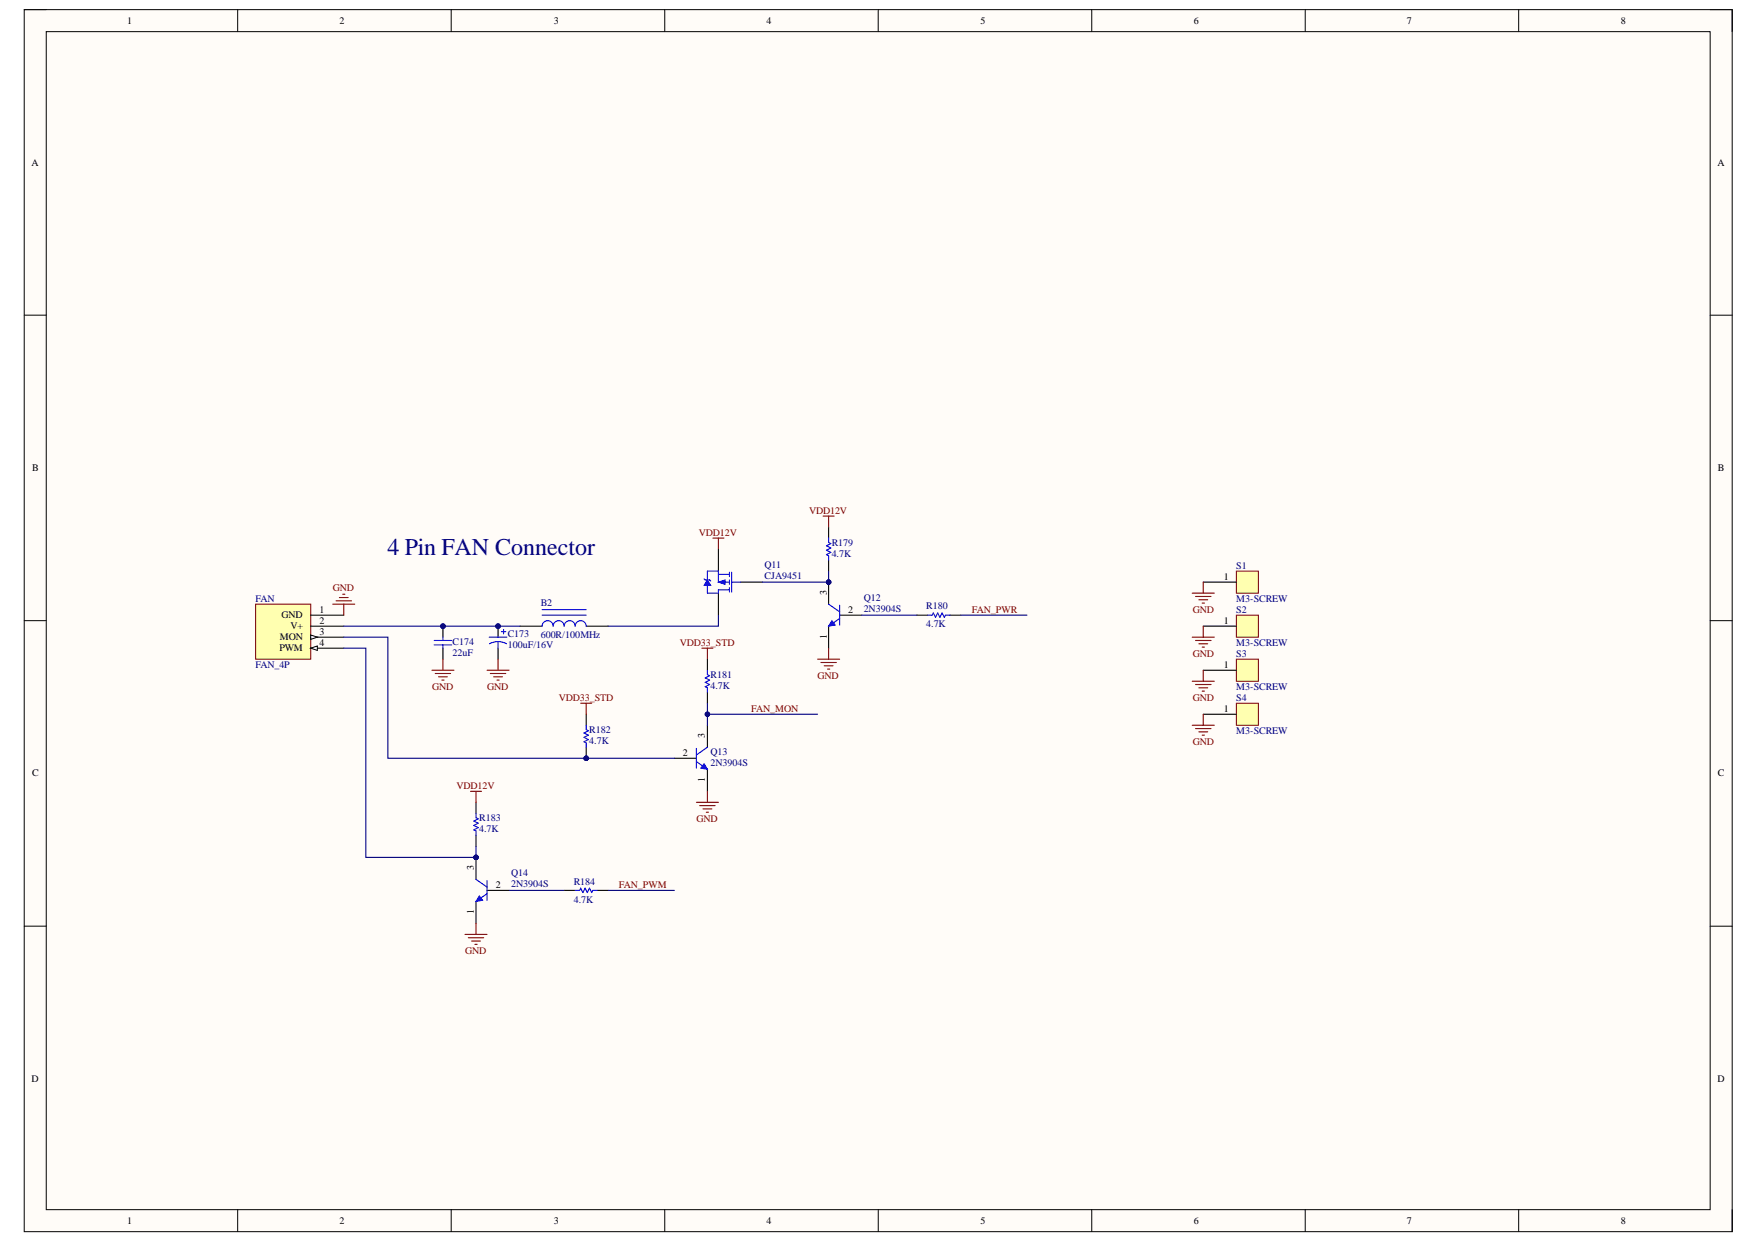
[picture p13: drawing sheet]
<svg xmlns="http://www.w3.org/2000/svg" width="297mm" height="210mm" viewBox="0 0 297 210" stroke-linecap="round" stroke-linejoin="round" font-family="sans-serif">
<defs><g id="words">
<text font-size="4.1" fill="#000080" x="65.4" y="93.7">4 Pin FAN Connector</text>
<g font-size="1.7">
<text x="21.5" y="4.1">1</text>
<text x="57.3" y="4.1">2</text>
<text x="93.5" y="4.1">3</text>
<text x="129.5" y="4.1">4</text>
<text x="165.6" y="4.1">5</text>
<text x="201.6" y="4.1">6</text>
<text x="237.6" y="4.1">7</text>
<text x="273.7" y="4.1">8</text>
<text x="5.3" y="28">A</text>
<text x="290" y="28">A</text>
<text x="5.4" y="79.6">B</text>
<text x="290.1" y="79.6">B</text>
<text x="139.6" y="100.5" transform="rotate(-90 139.6 100.5)">3</text>
<text x="206.6" y="97.9">1</text>
<text x="47.5" y="104.4">GND</text>
<text x="49" y="106.3">V+</text>
<text x="53.9" y="103.5">1</text>
<text x="53.9" y="105.3">2</text>
<text x="53.9" y="107.2">3</text>
<text x="139.6" y="107.9" transform="rotate(-90 139.6 107.9)">1</text>
<text x="143.2" y="103.5">2</text>
<text x="206.6" y="105.3">1</text>
<text x="47.2" y="110">PWM</text>
<text x="47.3" y="108.1">MON</text>
<text x="53.9" y="109.1">4</text>
<text x="206.6" y="112.8">1</text>
<text x="119.1" y="124.7" transform="rotate(-90 119.1 124.7)">3</text>
<text x="206.6" y="120.2">1</text>
<text x="5.4" y="131.1">C</text>
<text x="115.3" y="127.7">2</text>
<text x="290.1" y="131.1">C</text>
<text x="119.1" y="132" transform="rotate(-90 119.1 132)">1</text>
<text x="80" y="147" transform="rotate(-90 80 147)">3</text>
<text x="83.7" y="150">2</text>
<text x="80" y="154.3" transform="rotate(-90 80 154.3)">1</text>
<text x="5.3" y="182.7">D</text>
<text x="290" y="182.7">D</text>
<text x="21.5" y="206.6">1</text>
<text x="57.3" y="206.6">2</text>
<text x="93.5" y="206.6">3</text>
<text x="129.5" y="206.6">4</text>
<text x="165.6" y="206.6">5</text>
<text x="201.6" y="206.6">6</text>
<text x="237.6" y="206.6">7</text>
<text x="273.7" y="206.6">8</text>
</g>
<g font-size="1.7" fill="#800000">
<text x="136.6" y="86.8">VDD12V</text>
<text x="118" y="90.5">VDD12V</text>
<text x="56.2" y="99.8">GND</text>
<text x="164.1" y="103.5">FAN_PWR</text>
<text x="201.4" y="103.5">GND</text>
<text x="114.8" y="109.1">VDD33_STD</text>
<text x="201.4" y="110.9">GND</text>
<text x="73" y="116.5">GND</text>
<text x="82.3" y="116.5">GND</text>
<text x="94.4" y="118.4">VDD33_STD</text>
<text x="138.1" y="114.6">GND</text>
<text x="201.4" y="118.4">GND</text>
<text x="126.8" y="120.2">FAN_MON</text>
<text x="201.4" y="125.8">GND</text>
<text x="77.1" y="133.2">VDD12V</text>
<text x="117.6" y="138.8">GND</text>
<text x="104.5" y="150">FAN_PWM</text>
<text x="78.6" y="161.1">GND</text>
</g>
<g font-size="1.7" fill="#000080">
<text x="129.1" y="95.9">Q11</text>
<text x="140.4" y="92.2">R179</text>
<text x="140.4" y="94">4.7K</text>
<text x="43.1" y="101.6">FAN</text>
<text x="129.1" y="97.7">CJA9451</text>
<text x="145.9" y="101.5">Q12</text>
<text x="208.8" y="96.1">S1</text>
<text x="208.8" y="101.6">M3-SCREW</text>
<text x="85.7" y="107.5">C173</text>
<text x="91.3" y="102.4">B2</text>
<text x="91.3" y="107.8">600R/100MHz</text>
<text x="145.9" y="103.3">2N3904S</text>
<text x="156.4" y="102.9">R180</text>
<text x="156.4" y="105.9">4.7K</text>
<text x="208.8" y="103.5">S2</text>
<text x="43.1" y="112.8">FAN_4P</text>
<text x="76.4" y="108.9">C174</text>
<text x="76.4" y="110.8">22uF</text>
<text x="85.7" y="109.4">100uF/16V</text>
<text x="208.8" y="109.1">M3-SCREW</text>
<text x="208.8" y="110.9">S3</text>
<text x="120" y="114.5">R181</text>
<text x="120" y="116.3">4.7K</text>
<text x="208.8" y="116.5">M3-SCREW</text>
<text x="208.8" y="118.4">S4</text>
<text x="99.5" y="123.8">R182</text>
<text x="99.5" y="125.6">4.7K</text>
<text x="208.8" y="123.9">M3-SCREW</text>
<text x="120" y="127.5">Q13</text>
<text x="120" y="129.3">2N3904S</text>
<text x="80.9" y="138.6">R183</text>
<text x="80.9" y="140.5">4.7K</text>
<text x="86.3" y="147.9">Q14</text>
<text x="86.3" y="149.8">2N3904S</text>
<text x="96.9" y="149.4">R184</text>
<text x="96.9" y="152.4">4.7K</text>
</g>
</g></defs>
<path d="M4.1 1.6h288.4v206.4h-288.4z" fill-rule="evenodd" fill="#fffcf8"/>
<path d="M4.1 1.6h288.4v206.4h-288.4z" fill="none" stroke="#000" stroke-width=".17"/>
<path d="M7.8 5.3h281v199h-281z" fill-rule="evenodd" fill="#fffcf8"/>
<g fill="none" stroke="#000" stroke-width=".17">
<path d="M4.1 1.6h3.7M7.8 5.3h281v199h-281zM40.1 1.6v3.7M76.2 1.6v3.7M112.3 1.6v3.7M148.3 1.6v3.7M184.4 1.6v3.7M220.4 1.6v3.7M256.5 1.6v3.7M288.8 1.6h3.7v3.7M4.1 53.2h3.7M288.8 53.2h3.7"/>
<path d="M4.1 104.8h3.7M288.8 104.8h3.7M4.1 156.4h3.7M288.8 156.4h3.7M40.1 204.3v3.7M76.2 204.3v3.7M112.3 204.3v3.7M148.3 204.3v3.7M184.4 204.3v3.7M220.4 204.3v3.7M256.5 204.3v3.7M292.5 204.3v3.7"/>
</g>
<path d="M43.2 102h9.3v9.3h-9.3z" fill-rule="evenodd" fill="#ffffb0"/>
<path d="M43.2 102h9.3v9.3h-9.3z" fill="none" stroke="#800000" stroke-width=".17"/>
<path d="M52.5 103.9h5.6M52.5 105.7h5.6M52.5 107.6h5.6" fill="none" stroke="#000" stroke-width=".19"/>
<path d="M52.5 107.2l1.1 .4-1.1 .4z" fill="#f8fcff"/>
<path d="M52.5 107.2l1.1 .4-1.1 .4z" fill="none" stroke="#000" stroke-width=".17"/>
<path d="M52.5 109.5h5.6" fill="none" stroke="#000" stroke-width=".19"/>
<path d="M52.5 109.5l1.1-.4v.7z" fill="#f8fcff"/>
<path d="M52.5 109.5l1.1-.4v.7z" fill="none" stroke="#000" stroke-width=".17"/>
<path d="M56.2 102h3.7M56.8 101.5h2.6M57.3 100.9h1.5M57.9 100.3h.3M58.1 102v1.9" fill="none" stroke="#800000" stroke-width=".19"/>
<path d="M87.8 105.7h3.7M99 105.7h3.7" fill="none" stroke="#000" stroke-width=".19"/>
<path d="M91.5 105.7a.93 .93 0 0 1 1-.9 .93 .93 0 0 1 .9 .9 .93 .93 0 0 1 .9-.9 .93 .93 0 0 1 1 .9 .93 .93 0 0 1 .9-.9 .93 .93 0 0 1 .9 .9 .93 .93 0 0 1 1-.9 .93 .93 0 0 1 .9 .9M91.5 103.9h7.5M91.5 103h7.5" fill="none" stroke="#00f" stroke-width=".19"/>
<circle cx="74.8" cy="105.7" r=".37" fill="#000080"/>
<circle cx="74.8" cy="105.7" r=".37" fill="none" stroke="#000080" stroke-width=".17"/>
<path d="M74.8 105.7v1.9M74.8 109.5v1.8" fill="none" stroke="#000" stroke-width=".19"/>
<circle cx="74.8" cy="105.7" r=".37" fill="#000080"/>
<circle cx="74.8" cy="105.7" r=".37" fill="none" stroke="#000080" stroke-width=".17"/>
<path d="M73.3 108.2h3M73.3 108.9h3M74.8 107.6v.6M74.8 108.9v.6" fill="none" stroke="#00f" stroke-width=".19"/>
<path d="M72.9 113.2h3.8M73.5 113.7h2.6M74.1 114.3h1.4M74.6 114.8h.4M74.8 111.3v1.9" fill="none" stroke="#800000" stroke-width=".19"/>
<circle cx="99" cy="128" r=".37" fill="#000080"/>
<circle cx="99" cy="128" r=".37" fill="none" stroke="#000080" stroke-width=".17"/>
<path d="M99 120.6v1.9M99 126.2v1.8" fill="none" stroke="#000" stroke-width=".19"/>
<circle cx="99" cy="128" r=".37" fill="#000080"/>
<circle cx="99" cy="128" r=".37" fill="none" stroke="#000080" stroke-width=".17"/>
<path d="M99 122.5v.7l.4 .2-.8 .4 .8 .3-.8 .4 .8 .4-.8 .4 .4 .1v.8" fill="none" stroke="#00f" stroke-width=".19"/>
<path d="M98.1 118.8h1.8M99 118.8v1.8" fill="none" stroke="#800000" stroke-width=".19"/>
<circle cx="80.4" cy="144.8" r=".37" fill="#000080"/>
<circle cx="80.4" cy="144.8" r=".37" fill="none" stroke="#000080" stroke-width=".17"/>
<path d="M80.4 144.8v3.7" fill="none" stroke="#000" stroke-width=".19"/>
<circle cx="80.4" cy="144.8" r=".37" fill="#000080"/>
<circle cx="80.4" cy="144.8" r=".37" fill="none" stroke="#000080" stroke-width=".17"/>
<path d="M80.4 152.2v3.7M82.2 150.4h3.8" fill="none" stroke="#000" stroke-width=".19"/>
<path d="M80.4 148.5l1.8 1.3M82.2 150.9l-1.8 1.3M82.2 148.7v3.3" fill="none" stroke="#00f" stroke-width=".19"/>
<path d="M80.9 151.3l.6 .7-1.1 .2z" fill="#00f"/>
<path d="M80.9 151.3l.6 .7-1.1 .2z" fill="none" stroke="#00f" stroke-width=".17"/>
<path d="M79.5 133.6h1.8M80.4 133.6v1.9M78.5 157.8h3.7M79.1 158.4h2.6M79.6 158.9h1.5M80.2 159.5h.4M80.4 155.9v1.9" fill="none" stroke="#800000" stroke-width=".19"/>
<path d="M80.4 135.5v1.8M80.4 141.1v1.8M95.3 150.4h1.8M100.9 150.4h1.8" fill="none" stroke="#000" stroke-width=".19"/>
<path d="M80.4 137.3v.8l.4 .2-.8 .3 .8 .4-.8 .4 .8 .4-.8 .3 .4 .2v.8M97.1 150.4h.8l.2-.4 .3 .7 .4-.7 .4 .7 .3-.7 .4 .7 .2-.3h.8" fill="none" stroke="#00f" stroke-width=".19"/>
<circle cx="139.9" cy="98.3" r=".37" fill="#000080"/>
<circle cx="139.9" cy="98.3" r=".37" fill="none" stroke="#000080" stroke-width=".17"/>
<path d="M139.9 98.3v3.7" fill="none" stroke="#000" stroke-width=".19"/>
<circle cx="139.9" cy="98.3" r=".37" fill="#000080"/>
<circle cx="139.9" cy="98.3" r=".37" fill="none" stroke="#000080" stroke-width=".17"/>
<path d="M139.9 105.7v3.8M141.8 103.9h3.7" fill="none" stroke="#000" stroke-width=".19"/>
<path d="M139.9 102l1.9 1.3M141.8 104.4l-1.9 1.3M141.8 102.2v3.4" fill="none" stroke="#00f" stroke-width=".19"/>
<path d="M140.5 104.8l.5 .8-1.1 .1z" fill="#00f"/>
<path d="M140.5 104.8l.5 .8-1.1 .1z" fill="none" stroke="#00f" stroke-width=".17"/>
<path d="M139 87.1h1.9M139.9 87.1v1.9M138.1 111.3h3.7M138.6 111.9h2.6M139.2 112.4h1.5M139.7 113h.4M139.9 109.5v1.8" fill="none" stroke="#800000" stroke-width=".19"/>
<path d="M121.3 92.7v3.7M125 98.3h3.8M139.9 89v1.9M139.9 94.6v1.8M121.3 100.2v3.7M154.8 103.9h1.9M160.4 103.9h1.9" fill="none" stroke="#000" stroke-width=".19"/>
<path d="M119.5 96.4v1.5M119.5 98.9v1.3h1.8M121.3 99.6h1.9M121.3 96.4v1.9h1.9M121.3 97h1.9M123.2 96.6v.8M123.2 97.9v.8M123.2 99.2v.8M123.6 98.3h1.4M123.6 96.6v3.4M139.9 90.9v.7l.4 .2-.7 .4 .7 .3-.7 .4 .7 .4-.7 .4 .3 .1v.8M156.7 103.9h.7l.2-.4 .4 .8 .3-.8 .4 .8 .4-.8 .4 .8 .2-.4h.7" fill="none" stroke="#00f" stroke-width=".19"/>
<path d="M121.3 98.3l1.1-.4v.8z" fill="#00f"/>
<path d="M121.3 98.3l1.1-.4v.8z" fill="none" stroke="#00f" stroke-width=".17"/>
<path d="M119.5 96.4h1.8M121.3 99.6v.6" fill="none" stroke="#00f" stroke-width=".19"/>
<path d="M119.5 97.9l.5 1h-1.1z" fill="#00f"/>
<path d="M119.5 97.9l.5 1h-1.1z" fill="none" stroke="#00f" stroke-width=".17"/>
<path d="M118.9 97.7l.2 .2h.7l.2 .2M117.6 128.6l1.9 1.3M117.6 126.4v3.3M119.5 126.2l-1.9 1.3" fill="none" stroke="#00f" stroke-width=".19"/>
<path d="M120.4 90.9h1.8M121.3 90.9v1.8" fill="none" stroke="#800000" stroke-width=".19"/>
<path d="M113.9 128h3.7M119.5 122.5v3.7M119.5 129.9v3.7" fill="none" stroke="#000" stroke-width=".19"/>
<path d="M118.9 129l.6 .9-1.2-.2z" fill="#00f"/>
<path d="M118.9 129l.6 .9-1.2-.2z" fill="none" stroke="#00f" stroke-width=".17"/>
<path d="M118.5 109.5h1.9M119.5 109.5v1.8M117.6 135.5h3.7M118.2 136h2.6M118.7 136.6h1.5M119.3 137.2h.3M119.5 133.6v1.9" fill="none" stroke="#800000" stroke-width=".19"/>
<path d="M119.5 111.3v1.9M119.5 116.9v1.9" fill="none" stroke="#000" stroke-width=".19"/>
<path d="M119.5 113.2v.7l.3 .2-.7 .4 .7 .3-.7 .4 .7 .4-.7 .4 .4 .2v.7" fill="none" stroke="#00f" stroke-width=".19"/>
<path d="M58.1 109.5h3.7v35.3h18.6v-1.9" fill="none" stroke="#000080" stroke-width=".19"/>
<circle cx="80.4" cy="144.8" r=".37" fill="#000080"/>
<circle cx="80.4" cy="144.8" r=".37" fill="none" stroke="#000080" stroke-width=".17"/>
<path d="M58.1 107.6h7.4v20.4h48.4" fill="none" stroke="#000080" stroke-width=".19"/>
<circle cx="99" cy="128" r=".37" fill="#000080"/>
<circle cx="99" cy="128" r=".37" fill="none" stroke="#000080" stroke-width=".17"/>
<path d="M58.1 105.7h29.7" fill="none" stroke="#000080" stroke-width=".19"/>
<circle cx="84.1" cy="105.7" r=".37" fill="#000080"/>
<circle cx="84.1" cy="105.7" r=".37" fill="none" stroke="#000080" stroke-width=".17"/>
<circle cx="74.8" cy="105.7" r=".37" fill="#000080"/>
<circle cx="74.8" cy="105.7" r=".37" fill="none" stroke="#000080" stroke-width=".17"/>
<path d="M121.3 103.9v1.8h-18.6M119.5 120.6h18.6M86 150.4h9.3M102.7 150.4h11.2" fill="none" stroke="#000080" stroke-width=".19"/>
<circle cx="119.5" cy="120.6" r=".37" fill="#000080"/>
<circle cx="119.5" cy="120.6" r=".37" fill="none" stroke="#000080" stroke-width=".17"/>
<path d="M139.9 96.4v1.9h-11.1" fill="none" stroke="#000080" stroke-width=".19"/>
<circle cx="139.9" cy="98.3" r=".37" fill="#000080"/>
<circle cx="139.9" cy="98.3" r=".37" fill="none" stroke="#000080" stroke-width=".17"/>
<path d="M119.5 118.8v3.7M145.5 103.9h9.3M162.3 103.9h11.1" fill="none" stroke="#000080" stroke-width=".19"/>
<circle cx="119.5" cy="120.6" r=".37" fill="#000080"/>
<circle cx="119.5" cy="120.6" r=".37" fill="none" stroke="#000080" stroke-width=".17"/>
<circle cx="84.1" cy="105.7" r=".37" fill="#000080"/>
<circle cx="84.1" cy="105.7" r=".37" fill="none" stroke="#000080" stroke-width=".17"/>
<path d="M84.1 105.7v1.9" fill="none" stroke="#000" stroke-width=".19"/>
<circle cx="84.1" cy="105.7" r=".37" fill="#000080"/>
<circle cx="84.1" cy="105.7" r=".37" fill="none" stroke="#000080" stroke-width=".17"/>
<path d="M84.1 109.5v1.8" fill="none" stroke="#000" stroke-width=".19"/>
<path d="M82.6 107.6h3M84.1 108.3l.7 .1 .7 .3M84.1 108.3l-.7 .1-.7 .3M84.1 108.3v1.2M84.7 106.7h.7M85 106.3v.7" fill="none" stroke="#00f" stroke-width=".19"/>
<path d="M82.2 113.2h3.8M82.8 113.7h2.6M83.4 114.3h1.4M83.9 114.8h.4M84.1 111.3v1.9" fill="none" stroke="#800000" stroke-width=".19"/>
<path d="M208.8 96.4h3.7v3.8h-3.7z" fill-rule="evenodd" fill="#ffffb0"/>
<path d="M208.8 96.4h3.7v3.8h-3.7z" fill="none" stroke="#800000" stroke-width=".17"/>
<path d="M203.2 98.3h5.6" fill="none" stroke="#000" stroke-width=".19"/>
<path d="M208.8 103.9h3.7v3.7h-3.7z" fill-rule="evenodd" fill="#ffffb0"/>
<path d="M208.8 103.9h3.7v3.7h-3.7z" fill="none" stroke="#800000" stroke-width=".17"/>
<path d="M203.2 105.7h5.6" fill="none" stroke="#000" stroke-width=".19"/>
<path d="M208.8 111.3h3.7v3.7h-3.7z" fill-rule="evenodd" fill="#ffffb0"/>
<path d="M208.8 111.3h3.7v3.7h-3.7z" fill="none" stroke="#800000" stroke-width=".17"/>
<path d="M203.2 113.2h5.6" fill="none" stroke="#000" stroke-width=".19"/>
<path d="M208.8 118.8h3.7v3.7h-3.7z" fill-rule="evenodd" fill="#ffffb0"/>
<path d="M208.8 118.8h3.7v3.7h-3.7z" fill="none" stroke="#800000" stroke-width=".17"/>
<path d="M203.2 120.6h5.6" fill="none" stroke="#000" stroke-width=".19"/>
<g fill="none" stroke="#800000" stroke-width=".19">
<path d="M203.2 98.3v1.9M201.3 100.2h3.8M201.3 107.6h3.8M201.3 115h3.8M201.9 100.7h2.6M201.9 108.2h2.6M201.9 115.6h2.6M202.5 101.3h1.4M202.5 108.7h1.4M202.5 116.2h1.4M203 101.8h.4M203 109.3h.4"/>
<path d="M203 116.7h.4M203.2 105.7v1.9M203.2 113.2v1.8M201.3 122.5h3.8M201.9 123h2.6M202.5 123.6h1.4M203 124.1h.4M203.2 120.6v1.9"/>
</g>
<use href="#words"/>
</svg>
